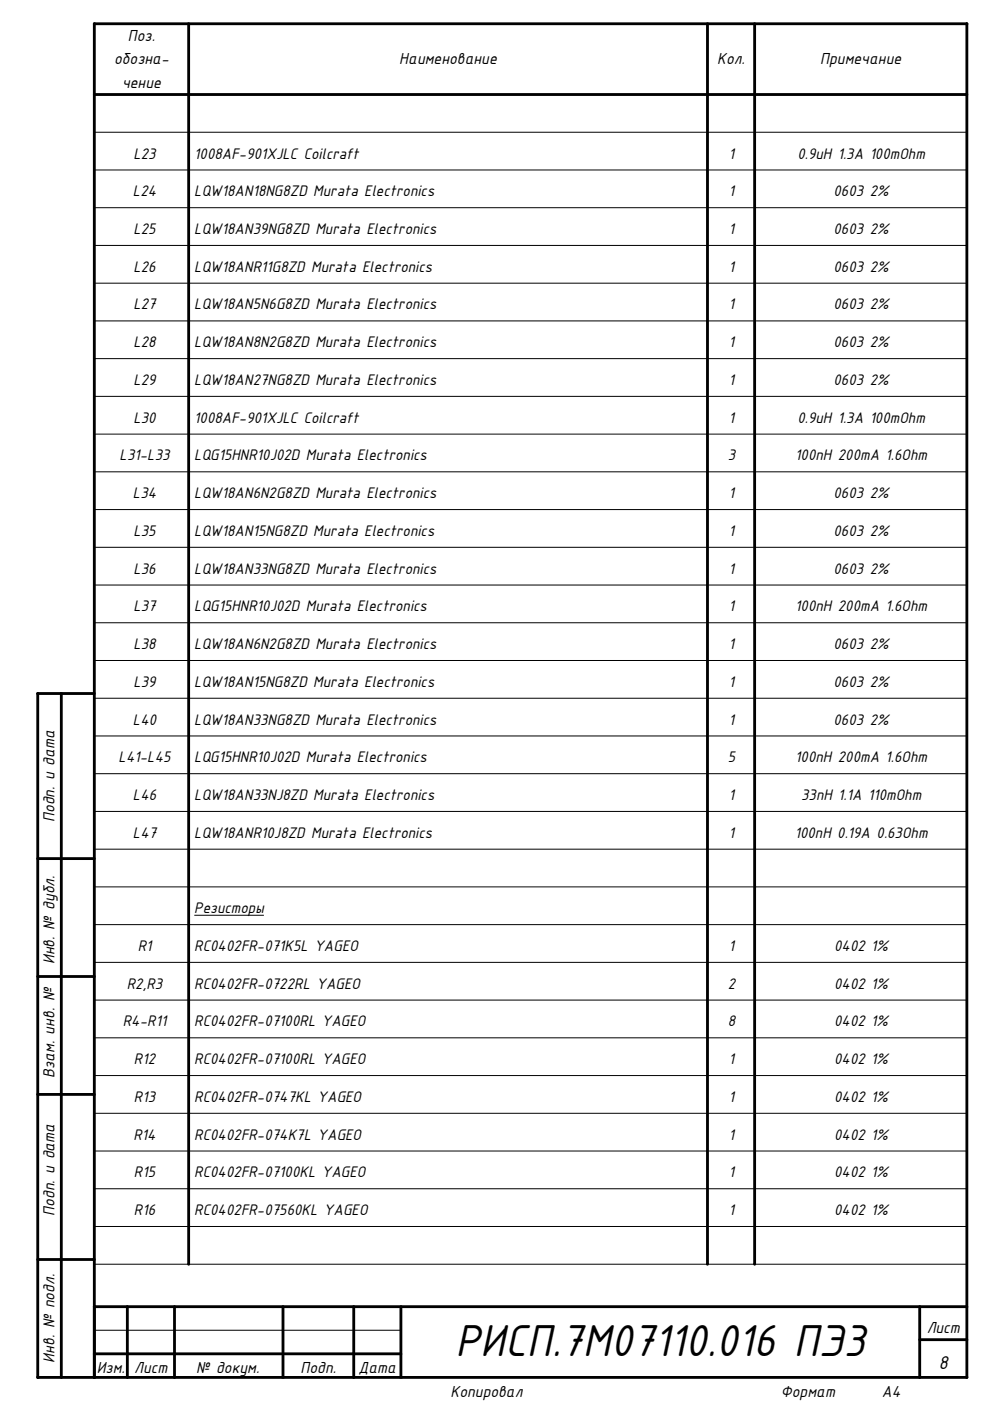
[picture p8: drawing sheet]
<svg xmlns="http://www.w3.org/2000/svg" width="210mm" height="297mm" viewBox="0 0 210 297" stroke-linecap="round" stroke-linejoin="round" font-family="sans-serif">
<defs><g id="words">
<text font-size="10.4" x="96.6" y="287.6">РИСП.7М07110.016 ПЭ3</text>
<text font-size="4.3" x="199.1" y="290.2">8</text>
<g font-size="3.7">
<text x="27.1" y="8.6">Поз.</text>
<text x="24.2" y="13.6">обозна-</text>
<text x="84.7" y="13.6">Наименование</text>
<text x="152.1" y="13.6">Кол.</text>
<text x="173.9" y="13.6">Примечание</text>
<text x="25.9" y="18.6">чение</text>
<text x="11.6" y="174.3" transform="rotate(-90 11.6 174.3)">Подп. и дата</text>
<text x="11.6" y="204.4" transform="rotate(-90 11.6 204.4)">Инв. № дубл.</text>
<text x="11.6" y="228.6" transform="rotate(-90 11.6 228.6)">Взам. инв. №</text>
<text x="11.6" y="257.8" transform="rotate(-90 11.6 257.8)">Подп. и дата</text>
<text x="196.5" y="282.5">Лист</text>
<text x="11.6" y="288.9" transform="rotate(-90 11.6 288.9)">Инв. № подл.</text>
<text x="20.5" y="291">Изм.</text>
<text x="28.5" y="291">Лист</text>
<text x="41.6" y="291">№ докум.</text>
<text x="63.7" y="291">Подп.</text>
<text x="76" y="291">Дата</text>
<text x="95.5" y="296.3">Копировал</text>
<text x="165.5" y="296.3">Формат</text>
<text x="187" y="296.3">А4</text>
</g>
<g font-size="3.6">
<text x="28.3" y="33.6">L23</text>
<text x="41.2" y="33.6">1008AF-901XJLC Coilcraft</text>
<text x="154.5" y="33.6">1</text>
<text x="169.1" y="33.6">0.9uH 1.3A 100mOhm</text>
<text x="28.2" y="41.6">L24</text>
<text x="41.2" y="41.6">LQW18AN18NG8ZD Murata Electronics</text>
<text x="154.5" y="41.6">1</text>
<text x="176.7" y="41.6">0603 2%</text>
<text x="28.3" y="49.6">L25</text>
<text x="41.2" y="49.6">LQW18AN39NG8ZD Murata Electronics</text>
<text x="154.5" y="49.6">1</text>
<text x="176.7" y="49.6">0603 2%</text>
<text x="28.3" y="57.6">L26</text>
<text x="41.2" y="57.6">LQW18ANR11G8ZD Murata Electronics</text>
<text x="154.5" y="57.6">1</text>
<text x="176.7" y="57.6">0603 2%</text>
<text x="28.3" y="65.6">L27</text>
<text x="41.2" y="65.6">LQW18AN5N6G8ZD Murata Electronics</text>
<text x="154.5" y="65.6">1</text>
<text x="176.7" y="65.6">0603 2%</text>
<text x="28.3" y="73.6">L28</text>
<text x="41.2" y="73.6">LQW18AN8N2G8ZD Murata Electronics</text>
<text x="154.5" y="73.6">1</text>
<text x="176.7" y="73.6">0603 2%</text>
<text x="28.3" y="81.6">L29</text>
<text x="41.2" y="81.6">LQW18AN27NG8ZD Murata Electronics</text>
<text x="154.5" y="81.6">1</text>
<text x="176.7" y="81.6">0603 2%</text>
<text x="28.3" y="89.6">L30</text>
<text x="41.2" y="89.6">1008AF-901XJLC Coilcraft</text>
<text x="154.5" y="89.6">1</text>
<text x="169.1" y="89.6">0.9uH 1.3A 100mOhm</text>
<text x="25.4" y="97.6">L31-L33</text>
<text x="41.2" y="97.6">LQG15HNR10J02D Murata Electronics</text>
<text x="154.3" y="97.6">3</text>
<text x="168.6" y="97.6">100nH 200mA 1.6Ohm</text>
<text x="28.2" y="105.6">L34</text>
<text x="41.2" y="105.6">LQW18AN6N2G8ZD Murata Electronics</text>
<text x="154.5" y="105.6">1</text>
<text x="176.7" y="105.6">0603 2%</text>
<text x="28.3" y="113.6">L35</text>
<text x="41.2" y="113.6">LQW18AN15NG8ZD Murata Electronics</text>
<text x="154.5" y="113.6">1</text>
<text x="176.7" y="113.6">0603 2%</text>
<text x="28.3" y="121.6">L36</text>
<text x="41.2" y="121.6">LQW18AN33NG8ZD Murata Electronics</text>
<text x="154.5" y="121.6">1</text>
<text x="176.7" y="121.6">0603 2%</text>
<text x="28.3" y="129.6">L37</text>
<text x="41.2" y="129.6">LQG15HNR10J02D Murata Electronics</text>
<text x="154.5" y="129.6">1</text>
<text x="168.6" y="129.6">100nH 200mA 1.6Ohm</text>
<text x="28.3" y="137.6">L38</text>
<text x="41.2" y="137.6">LQW18AN6N2G8ZD Murata Electronics</text>
<text x="154.5" y="137.6">1</text>
<text x="176.7" y="137.6">0603 2%</text>
<text x="28.3" y="145.6">L39</text>
<text x="41.2" y="145.6">LQW18AN15NG8ZD Murata Electronics</text>
<text x="154.5" y="145.6">1</text>
<text x="176.7" y="145.6">0603 2%</text>
<text x="28.2" y="153.6">L40</text>
<text x="41.2" y="153.6">LQW18AN33NG8ZD Murata Electronics</text>
<text x="154.5" y="153.6">1</text>
<text x="176.7" y="153.6">0603 2%</text>
<text x="25.1" y="161.6">L41-L45</text>
<text x="41.2" y="161.6">LQG15HNR10J02D Murata Electronics</text>
<text x="154.3" y="161.6">5</text>
<text x="168.6" y="161.6">100nH 200mA 1.6Ohm</text>
<text x="28.2" y="169.6">L46</text>
<text x="41.2" y="169.6">LQW18AN33NJ8ZD Murata Electronics</text>
<text x="154.5" y="169.6">1</text>
<text x="169.9" y="169.6">33nH 1.1A 110mOhm</text>
<text x="28.2" y="177.6">L47</text>
<text x="41.2" y="177.6">LQW18ANR10J8ZD Murata Electronics</text>
<text x="154.5" y="177.6">1</text>
<text x="168.5" y="177.6">100nH 0.19A 0.63Ohm</text>
<text x="41.2" y="193.6">Резисторы</text>
<text x="29.2" y="201.6">R1</text>
<text x="41.2" y="201.6">RC0402FR-071K5L YAGEO</text>
<text x="154.5" y="201.6">1</text>
<text x="176.8" y="201.6">0402 1%</text>
<text x="26.9" y="209.6">R2,R3</text>
<text x="41.2" y="209.6">RC0402FR-0722RL YAGEO</text>
<text x="154.3" y="209.6">2</text>
<text x="176.8" y="209.6">0402 1%</text>
<text x="26" y="217.6">R4-R11</text>
<text x="41.2" y="217.6">RC0402FR-07100RL YAGEO</text>
<text x="154.3" y="217.6">8</text>
<text x="176.8" y="217.6">0402 1%</text>
<text x="28.4" y="225.6">R12</text>
<text x="41.2" y="225.6">RC0402FR-07100RL YAGEO</text>
<text x="154.5" y="225.6">1</text>
<text x="176.8" y="225.6">0402 1%</text>
<text x="28.4" y="233.6">R13</text>
<text x="41.2" y="233.6">RC0402FR-0747KL YAGEO</text>
<text x="154.5" y="233.6">1</text>
<text x="176.8" y="233.6">0402 1%</text>
<text x="28.3" y="241.6">R14</text>
<text x="41.2" y="241.6">RC0402FR-074K7L YAGEO</text>
<text x="154.5" y="241.6">1</text>
<text x="176.8" y="241.6">0402 1%</text>
<text x="28.4" y="249.6">R15</text>
<text x="41.2" y="249.6">RC0402FR-07100KL YAGEO</text>
<text x="154.5" y="249.6">1</text>
<text x="176.8" y="249.6">0402 1%</text>
<text x="28.4" y="257.6">R16</text>
<text x="41.2" y="257.6">RC0402FR-07560KL YAGEO</text>
<text x="154.5" y="257.6">1</text>
<text x="176.8" y="257.6">0402 1%</text>
</g>
</g></defs>
<g fill="none" stroke="#000" stroke-width=".6">
<path d="M40 5v263M150 5v263M160 5v263M20 20h185M13 147v145M20 147h-12v145h197v-287h-185v287M8 182h12M8 207h12M8 232h12M8 267h12M20 277h185M27 277v15"/>
<path d="M37 277v15M60 277v15M75 277v15M85 277v15M195 277v15M20 287h65M195 284h10"/>
</g>
<g fill="none" stroke="#000" stroke-width=".3">
<circle cx="20" cy="5" r=".15"/>
<circle cx="40" cy="5" r=".15"/>
<circle cx="150" cy="5" r=".15"/>
<circle cx="160" cy="5" r=".15"/>
<circle cx="205" cy="5" r=".15"/>
<circle cx="20" cy="20" r=".15"/>
<circle cx="40" cy="20" r=".15"/>
<circle cx="150" cy="20" r=".15"/>
<circle cx="160" cy="20" r=".15"/>
<circle cx="205" cy="20" r=".15"/>
<circle cx="8" cy="147" r=".15"/>
<circle cx="13" cy="147" r=".15"/>
<circle cx="20" cy="147" r=".15"/>
<circle cx="8" cy="182" r=".15"/>
<circle cx="20" cy="182" r=".15"/>
<circle cx="8" cy="207" r=".15"/>
<circle cx="20" cy="207" r=".15"/>
<circle cx="8" cy="232" r=".15"/>
<circle cx="20" cy="232" r=".15"/>
<circle cx="8" cy="267" r=".15"/>
<circle cx="20" cy="277" r=".15"/>
<circle cx="20" cy="267" r=".15"/>
<circle cx="27" cy="277" r=".15"/>
<circle cx="37" cy="277" r=".15"/>
<circle cx="40" cy="268" r=".15"/>
<circle cx="60" cy="277" r=".15"/>
<circle cx="75" cy="277" r=".15"/>
<circle cx="85" cy="277" r=".15"/>
<circle cx="150" cy="268" r=".15"/>
<circle cx="160" cy="268" r=".15"/>
<circle cx="195" cy="277" r=".15"/>
<circle cx="205" cy="277" r=".15"/>
<circle cx="8" cy="292" r=".15"/>
<circle cx="13" cy="292" r=".15"/>
<circle cx="20" cy="292" r=".15"/>
<circle cx="20" cy="287" r=".15"/>
<circle cx="27" cy="292" r=".15"/>
<circle cx="27" cy="287" r=".15"/>
<circle cx="37" cy="292" r=".15"/>
<circle cx="37" cy="287" r=".15"/>
<circle cx="60" cy="292" r=".15"/>
<circle cx="60" cy="287" r=".15"/>
<circle cx="75" cy="292" r=".15"/>
<circle cx="75" cy="287" r=".15"/>
<circle cx="85" cy="292" r=".15"/>
<circle cx="85" cy="287" r=".15"/>
<circle cx="195" cy="292" r=".15"/>
<circle cx="195" cy="284" r=".15"/>
<circle cx="205" cy="292" r=".15"/>
<circle cx="205" cy="284" r=".15"/>
</g>
<g fill="none" stroke="#000" stroke-width=".21">
<path d="M20 28h185M20 36h185M20 44h.1M20 44h185M20 52h185M205 44h.1M20 60h185M20 68h185M20 76h185M20 84h185M20 92h185M20 100h.1"/>
<path d="M20 100h185M20 108h185M20 116h185M205 100h.1M20 124h185M20 132h185M20 156h.1M20 140h185M20 148h185M20 156h185M205 156h.1M20 164h185"/>
<path d="M20 172h185M20 180h185M20 188h185M20 196h185M41.2 194.1h14.8M20 212h.1M20 204h185M20 212h185M205 212h.1M20 220h185M20 228h185M20 236h185"/>
<path d="M20 244h185M20 252h185M20 268h.1M20 260h185M20 268h185M205 268h.1M20 282h65M85 282h.1"/>
<circle cx="20" cy="28" r=".05"/>
<circle cx="20" cy="36" r=".05"/>
<circle cx="205" cy="28" r=".05"/>
<circle cx="205" cy="36" r=".05"/>
<circle cx="20" cy="52" r=".05"/>
<circle cx="205" cy="52" r=".05"/>
<circle cx="20" cy="60" r=".05"/>
<circle cx="20" cy="68" r=".04"/>
<circle cx="20" cy="76" r=".04"/>
<circle cx="205" cy="60" r=".05"/>
<circle cx="205" cy="68" r=".05"/>
<circle cx="205" cy="76" r=".04"/>
<circle cx="20" cy="92" r=".05"/>
<circle cx="20" cy="84" r=".05"/>
<circle cx="205" cy="92" r=".05"/>
<circle cx="205" cy="84" r=".05"/>
<circle cx="20" cy="116" r=".05"/>
<circle cx="20" cy="108" r=".05"/>
<circle cx="205" cy="108" r=".05"/>
<circle cx="205" cy="116" r=".05"/>
<circle cx="20" cy="124" r=".04"/>
<circle cx="20" cy="132" r=".04"/>
<circle cx="205" cy="124" r=".05"/>
<circle cx="205" cy="132" r=".04"/>
<circle cx="20" cy="140" r=".05"/>
<circle cx="20" cy="148" r=".05"/>
<circle cx="205" cy="140" r=".05"/>
<circle cx="205" cy="148" r=".05"/>
<circle cx="20" cy="164" r=".05"/>
<circle cx="20" cy="172" r=".05"/>
<circle cx="205" cy="164" r=".05"/>
<circle cx="205" cy="172" r=".05"/>
<circle cx="20" cy="196" r=".05"/>
<circle cx="20" cy="180" r=".04"/>
<circle cx="20" cy="188" r=".04"/>
<circle cx="205" cy="196" r=".05"/>
<circle cx="205" cy="180" r=".05"/>
<circle cx="205" cy="188" r=".04"/>
<circle cx="20" cy="204" r=".05"/>
<circle cx="205" cy="204" r=".05"/>
<circle cx="20" cy="228" r=".05"/>
<circle cx="20" cy="220" r=".05"/>
<circle cx="20" cy="236" r=".04"/>
<circle cx="205" cy="228" r=".05"/>
<circle cx="205" cy="220" r=".05"/>
<circle cx="205" cy="236" r=".05"/>
<circle cx="20" cy="252" r=".05"/>
<circle cx="20" cy="244" r=".04"/>
<circle cx="205" cy="252" r=".05"/>
<circle cx="205" cy="244" r=".04"/>
<circle cx="20" cy="260" r=".05"/>
<circle cx="205" cy="260" r=".05"/>
<circle cx="20" cy="282" r=".05"/>
</g>
<use href="#words"/>
</svg>
